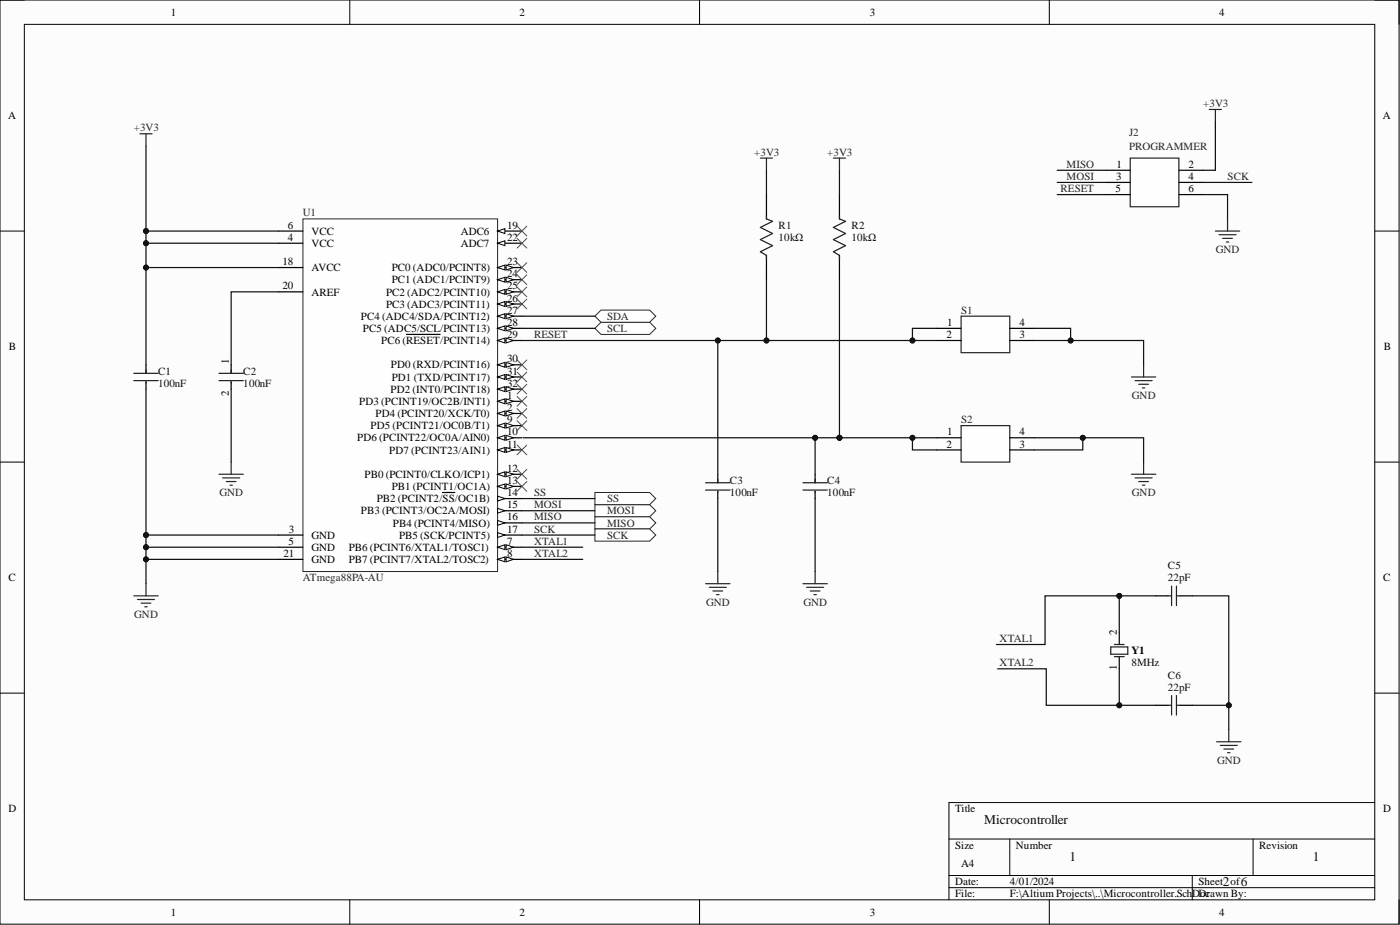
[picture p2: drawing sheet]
<svg xmlns="http://www.w3.org/2000/svg" width="292mm" height="193mm" viewBox="0 0 292 193" stroke-linecap="round" stroke-linejoin="round" font-family="sans-serif">
<defs><g id="words">
<g font-size="2.8" fill="#0e0e0e">
<text x="205.4" y="171.9">Microcontroller</text>
<text x="223.1" y="179.5">1</text>
<text x="273.9" y="179.5">1</text>
<text x="255.1" y="184.8">2</text>
<text x="258.9" y="184.8">6</text>
</g>
<g font-size="2.3">
<text x="35.6" y="3.3">1</text>
<text x="108.4" y="3.3">2</text>
<text x="181.5" y="3.3">3</text>
<text x="254.3" y="3.3">4</text>
<text x="1.7" y="24.9">A</text>
<text x="288.5" y="24.9">A</text>
<text x="232.9" y="35">1</text>
<text x="248" y="35">2</text>
<text x="232.8" y="40.1">5</text>
<text x="232.9" y="37.6">3</text>
<text x="248" y="37.6">4</text>
<text x="248" y="40.1">6</text>
<text x="60.1" y="47.7">6</text>
<text x="105.8" y="47.7">19</text>
<text x="60.1" y="50.2">4</text>
<text x="65" y="49">VCC</text>
<text x="65" y="51.5">VCC</text>
<text x="96.1" y="49">ADC6</text>
<text x="96.1" y="51.5">ADC7</text>
<text x="105.8" y="50.2">22</text>
<text x="59" y="55.3">18</text>
<text x="65" y="56.6">AVCC</text>
<text x="81.7" y="56.6">PC0 (ADC0/PCINT8)</text>
<text x="81.7" y="59.1">PC1 (ADC1/PCINT9)</text>
<text x="105.8" y="55.3">23</text>
<text x="105.8" y="57.8">24</text>
<text x="59" y="60.4">20</text>
<text x="65" y="61.6">AREF</text>
<text x="80.6" y="61.6">PC2 (ADC2/PCINT10)</text>
<text x="80.6" y="64.2">PC3 (ADC3/PCINT11)</text>
<text x="105.8" y="60.4">25</text>
<text x="105.8" y="62.9">26</text>
<text x="105.8" y="65.5">27</text>
<text x="75.3" y="66.7">PC4 (ADC4/SDA/PCINT12)</text>
<text x="75.7" y="69.3">PC5 (ADC5/SCL/PCINT13)</text>
<text x="79.5" y="71.8">PC6 (RESET/PCINT14)</text>
<text x="105.8" y="70.5">29</text>
<text x="105.8" y="68">28</text>
<text x="197.5" y="70.5">2</text>
<text x="197.7" y="68">1</text>
<text x="212.7" y="70.5">3</text>
<text x="212.7" y="68">4</text>
<text x="1.9" y="73.1">B</text>
<text x="47.7" y="75.9" transform="rotate(-90 47.7 75.9)">1</text>
<text x="81.6" y="76.9">PD0 (RXD/PCINT16)</text>
<text x="105.8" y="75.6">30</text>
<text x="288.7" y="73.1">B</text>
<text x="47.7" y="82.7" transform="rotate(-90 47.7 82.7)">2</text>
<text x="81.5" y="81.9">PD2 (INT0/PCINT18)</text>
<text x="81.7" y="79.4">PD1 (TXD/PCINT17)</text>
<text x="105.8" y="78.1">31</text>
<text x="105.8" y="80.7">32</text>
<text x="105.8" y="83.2">1</text>
<text x="75" y="84.5">PD3 (PCINT19/OC2B/INT1)</text>
<text x="77.3" y="89.6">PD5 (PCINT21/OC0B/T1)</text>
<text x="78.4" y="87">PD4 (PCINT20/XCK/T0)</text>
<text x="105.8" y="85.7">2</text>
<text x="105.8" y="88.3">9</text>
<text x="74.5" y="92.1">PD6 (PCINT22/OC0A/AIN0)</text>
<text x="81.2" y="94.6">PD7 (PCINT23/AIN1)</text>
<text x="105.8" y="90.8">10</text>
<text x="105.8" y="93.4">11</text>
<text x="197.5" y="93.4">2</text>
<text x="197.7" y="90.8">1</text>
<text x="212.7" y="93.4">3</text>
<text x="212.7" y="90.8">4</text>
<text x="76.1" y="99.7">PB0 (PCINT0/CLKO/ICP1)</text>
<text x="105.8" y="98.4">12</text>
<text x="105.8" y="101">13</text>
<text x="75.3" y="107.3">PB3 (PCINT3/OC2A/MOSI)</text>
<text x="78.6" y="104.8">PB2 (PCINT2/SS/OC1B)</text>
<text x="81.7" y="102.2">PB1 (PCINT1/OC1A)</text>
<text x="105.8" y="103.5">14</text>
<text x="105.8" y="106">15</text>
<text x="60.2" y="113.6">5</text>
<text x="60.2" y="111.1">3</text>
<text x="65" y="112.4">GND</text>
<text x="82" y="109.8">PB4 (PCINT4/MISO)</text>
<text x="83.3" y="112.4">PB5 (SCK/PCINT5)</text>
<text x="105.8" y="113.6">7</text>
<text x="105.8" y="108.6">16</text>
<text x="105.8" y="111.1">17</text>
<text x="59.1" y="116.2">21</text>
<text x="65" y="114.9">GND</text>
<text x="65" y="117.5">GND</text>
<text x="72.8" y="114.9">PB6 (PCINT6/XTAL1/TOSC1)</text>
<text x="72.8" y="117.5">PB7 (PCINT7/XTAL2/TOSC2)</text>
<text x="105.8" y="116.2">8</text>
<text x="1.8" y="121.3">C</text>
<text x="288.6" y="121.3">C</text>
<text x="233" y="132.4" transform="rotate(-90 233 132.4)">2</text>
<text x="236.1" y="136.5">Y1</text>
<text x="233" y="139.9" transform="rotate(-90 233 139.9)">1</text>
<text x="1.8" y="169.5">D</text>
<text x="199.3" y="169.5">Title</text>
<text x="288.6" y="169.5">D</text>
<text x="199.3" y="177.1">Size</text>
<text x="212" y="177.1">Number</text>
<text x="262.7" y="177.1">Revision</text>
<text x="199.3" y="184.7">Date:</text>
<text x="200.5" y="180.9">A4</text>
<text x="210.7" y="184.7">4/01/2024</text>
<text x="250" y="184.7">Sheet of</text>
<text x="35.6" y="191">1</text>
<text x="108.4" y="191">2</text>
<text x="181.5" y="191">3</text>
<text x="199.3" y="187.2">File:</text>
<text x="210.7" y="187.2">F:\Altium Projects\..\Microcontroller.Sch</text>
<text x="248.8" y="187.2">DDrawn By:</text>
<text x="250.4" y="187.2">oc</text>
<text x="254.3" y="191">4</text>
</g>
<g font-size="2.3" fill="#262626">
<text x="251" y="22.3">+3V3</text>
<text x="27.9" y="27.4">+3V3</text>
<text x="235.6" y="28.4">J2</text>
<text x="157.4" y="32.5">+3V3</text>
<text x="172.6" y="32.5">+3V3</text>
<text x="222.5" y="35">MISO</text>
<text x="235.6" y="31.2">PROGRAMMER</text>
<text x="221.3" y="40.1">RESET</text>
<text x="222.5" y="37.6">MOSI</text>
<text x="256.1" y="37.6">SCK</text>
<text x="63.2" y="45.2">U1</text>
<text x="253.7" y="52.8">GND</text>
<text x="200.5" y="65.5">S1</text>
<text x="111.4" y="70.5">RESET</text>
<text x="126.7" y="69.3">SCL</text>
<text x="126.7" y="66.7">SDA</text>
<text x="236.2" y="83.2">GND</text>
<text x="200.5" y="88.3">S2</text>
<text x="45.8" y="103.5">GND</text>
<text x="111.4" y="103.5">SS</text>
<text x="111.4" y="106">MOSI</text>
<text x="126.7" y="107.3">MOSI</text>
<text x="126.7" y="104.8">SS</text>
<text x="236.2" y="103.5">GND</text>
<text x="111.4" y="108.6">MISO</text>
<text x="111.4" y="111.1">SCK</text>
<text x="111.4" y="113.6">XTAL1</text>
<text x="126.7" y="109.8">MISO</text>
<text x="126.7" y="112.4">SCK</text>
<text x="111.4" y="116.2">XTAL2</text>
<text x="63.2" y="121.3">ATmega88PA-AU</text>
<text x="28" y="128.9">GND</text>
<text x="147.3" y="126.3">GND</text>
<text x="167.6" y="126.3">GND</text>
<text x="208.6" y="133.9">XTAL1</text>
<text x="208.6" y="139">XTAL2</text>
<text x="253.9" y="159.3">GND</text>
</g>
<g font-size="2.3" fill="#0e0e0e">
<text x="162.5" y="47.7">R1</text>
<text x="177.7" y="47.7">R2</text>
<text x="162.5" y="50.2">10kΩ</text>
<text x="177.7" y="50.2">10kΩ</text>
<text x="33" y="80.7">100nF</text>
<text x="33" y="78.1">C1</text>
<text x="50.8" y="80.7">100nF</text>
<text x="50.8" y="78.1">C2</text>
<text x="152.3" y="101">C3</text>
<text x="172.6" y="101">C4</text>
<text x="152.3" y="103.5">100nF</text>
<text x="172.6" y="103.5">100nF</text>
<text x="243.7" y="118.7">C5</text>
<text x="243.7" y="121.3">22pF</text>
<text x="236.1" y="139">8MHz</text>
<text x="243.7" y="141.6">C6</text>
<text x="243.7" y="144.1">22pF</text>
</g>
</g></defs>
<path d="M0 0h291.9v192.8h-291.9z" fill-rule="evenodd" fill="#fcfcfc"/>
<path d="M0 0h291.9v192.8h-291.9z" fill="none" stroke="#000" stroke-width=".21"/>
<path d="M5.1 5.1h281.7v182.6h-281.7z" fill-rule="evenodd" fill="#fcfcfc"/>
<g fill="none" stroke="#000" stroke-width=".21">
<path d="M0 0h5.1M5.1 5.1h281.7v182.6h-281.7zM73 0v5.1M146 0v5.1M218.9 0v5.1M286.8 0h5.1v5.1M0 48.2h5.1M286.8 48.2h5.1M0 96.4h5.1M286.8 96.4h5.1M0 144.6h5.1M286.8 144.6h5.1"/>
<path d="M198 175h88.8M210.7 175v7.6M261.4 175v7.6M286.8 167.4h-88.8v20.3M73 187.7v5.1M146 187.7v5.1M198 182.6h88.8M198 185.2h88.8M218.9 187.7v5.1M248.8 182.6v5.1M291.9 187.7v5.1"/>
</g>
<g fill="none" stroke="#262626" stroke-width=".25">
<path d="M29.2 27.9h2.5M30.5 27.9v2.5M45.7 98.9h5.1M46.5 99.7h3.5M48.2 96.4v2.5M47.2 100.5h2M48 101.2h.5M27.9 124.3h5.1M28.7 125.1h3.5M29.4 125.8h2.1M30.2 126.6h.5M30.5 121.8v2.5"/>
<path d="M253.8 154.7h5.1M254.6 155.5h3.5M255.4 156.3h2M256.1 157h.5M256.4 152.2v2.5"/>
</g>
<path d="M235.8 33h10.2v10.1h-10.2z" fill-rule="evenodd" fill="#fefefe"/>
<g fill="none" stroke="#262626" stroke-width=".25">
<path d="M158.6 33h2.6M159.9 33v2.5M173.9 33h2.5M175.1 33v2.5M235.8 33h10.2v10.1h-10.2zM252.3 22.8h2.5M253.6 22.8v2.6M253.6 48.2h5.1M254.3 49h3.6M255.1 49.7h2M255.9 50.5h.5M256.1 45.7v2.5"/>
<path d="M236.1 78.6h5M236.8 79.4h3.6M238.6 76.1v2.5M236.1 98.9h5M236.8 99.7h3.6M237.6 80.2h2M238.4 80.9h.5M238.6 96.4v2.5M149.8 119.2v2.6M170.1 119.2v2.6M237.6 100.5h2M238.4 101.2h.5"/>
<path d="M147.2 121.8h5.1M148 122.5h3.5M148.7 123.3h2.1M149.5 124h.5M167.5 121.8h5.1M168.3 122.5h3.5M169.1 123.3h2M169.8 124h.5"/>
</g>
<path d="M230.7 35.5h5.1M230.7 38.1h5.1M246 35.5h5M246 38.1h5M230.7 40.6h5.1M246 40.6h5" fill="none" stroke="#000" stroke-width=".25"/>
<path d="M124.1 105.3h11.4l1.3 1.2-1.3 1.3h-11.4z" fill-rule="evenodd" fill="#fefefe"/>
<path d="M124.1 105.3h11.4l1.3 1.2-1.3 1.3h-11.4z" fill="none" stroke="#262626" stroke-width=".21"/>
<path d="M124.1 107.8h11.4l1.3 1.3-1.3 1.3h-11.4z" fill-rule="evenodd" fill="#fefefe"/>
<path d="M124.1 107.8h11.4l1.3 1.3-1.3 1.3h-11.4z" fill="none" stroke="#262626" stroke-width=".21"/>
<path d="M124.1 110.4h11.4l1.3 1.2-1.3 1.3h-11.4z" fill-rule="evenodd" fill="#fefefe"/>
<path d="M124.1 110.4h11.4l1.3 1.2-1.3 1.3h-11.4z" fill="none" stroke="#262626" stroke-width=".21"/>
<path d="M124.1 68.5l1.3-1.3h10.1l1.3 1.3-1.3 1.3h-10.1z" fill-rule="evenodd" fill="#fefefe"/>
<path d="M124.1 68.5l1.3-1.3h10.1l1.3 1.3-1.3 1.3h-10.1z" fill="none" stroke="#262626" stroke-width=".21"/>
<path d="M124.1 66l1.3-1.3h10.1l1.3 1.3-1.3 1.2h-10.1z" fill-rule="evenodd" fill="#fefefe"/>
<path d="M124.1 66l1.3-1.3h10.1l1.3 1.3-1.3 1.2h-10.1z" fill="none" stroke="#262626" stroke-width=".21"/>
<path d="M124.1 102.7h11.4l1.3 1.3-1.3 1.3h-11.4z" fill-rule="evenodd" fill="#fefefe"/>
<path d="M124.1 102.7h11.4l1.3 1.3-1.3 1.3h-11.4z" fill="none" stroke="#262626" stroke-width=".21"/>
<path d="M63.2 45.7h40.6v73.5h-40.6z" fill-rule="evenodd" fill="#fefefe"/>
<path d="M63.2 45.7h40.6v73.5h-40.6z" fill="none" stroke="#262626" stroke-width=".21"/>
<path d="M103.8 71h5.1" fill="none" stroke="#000" stroke-width=".25"/>
<path d="M103.8 71l1.5-.5v1z" fill="#fbfbfb"/>
<path d="M103.8 71l1.5-.5v1z" fill="none" stroke="#000" stroke-width=".21"/>
<path d="M105.6 70.5l1.5 .5-1.5 .5z" fill="#fbfbfb"/>
<path d="M105.6 70.5l1.5 .5-1.5 .5z" fill="none" stroke="#000" stroke-width=".21"/>
<path d="M84.8 69.8h7M103.8 76.1h5.1" fill="none" stroke="#000" stroke-width=".25"/>
<path d="M103.8 76.1l1.5-.5v1z" fill="#fbfbfb"/>
<path d="M103.8 76.1l1.5-.5v1z" fill="none" stroke="#000" stroke-width=".21"/>
<path d="M105.6 75.6l1.5 .5-1.5 .5z" fill="#fbfbfb"/>
<path d="M105.6 75.6l1.5 .5-1.5 .5z" fill="none" stroke="#000" stroke-width=".21"/>
<path d="M103.8 78.6h5.1" fill="none" stroke="#000" stroke-width=".25"/>
<path d="M103.8 78.6l1.5-.5v1.1z" fill="#fbfbfb"/>
<path d="M103.8 78.6l1.5-.5v1.1z" fill="none" stroke="#000" stroke-width=".21"/>
<path d="M105.6 78.1l1.5 .5-1.5 .6z" fill="#fbfbfb"/>
<path d="M105.6 78.1l1.5 .5-1.5 .6z" fill="none" stroke="#000" stroke-width=".21"/>
<path d="M103.8 81.2h5.1" fill="none" stroke="#000" stroke-width=".25"/>
<path d="M103.8 81.2l1.5-.5v1z" fill="#fbfbfb"/>
<path d="M103.8 81.2l1.5-.5v1z" fill="none" stroke="#000" stroke-width=".21"/>
<path d="M105.6 80.7l1.5 .5-1.5 .5z" fill="#fbfbfb"/>
<path d="M105.6 80.7l1.5 .5-1.5 .5z" fill="none" stroke="#000" stroke-width=".21"/>
<path d="M103.8 86.3h5.1" fill="none" stroke="#000" stroke-width=".25"/>
<path d="M103.8 86.3l1.5-.6v1.1z" fill="#fbfbfb"/>
<path d="M103.8 86.3l1.5-.6v1.1z" fill="none" stroke="#000" stroke-width=".21"/>
<path d="M105.6 85.7l1.5 .6-1.5 .5z" fill="#fbfbfb"/>
<path d="M105.6 85.7l1.5 .6-1.5 .5z" fill="none" stroke="#000" stroke-width=".21"/>
<path d="M58.1 48.2h5.1M58.1 114.2h5.1M103.8 114.2h5.1" fill="none" stroke="#000" stroke-width=".25"/>
<path d="M103.8 114.2l1.5-.6v1.1z" fill="#fbfbfb"/>
<path d="M103.8 114.2l1.5-.6v1.1z" fill="none" stroke="#000" stroke-width=".21"/>
<path d="M105.6 113.6l1.5 .6-1.5 .5z" fill="#fbfbfb"/>
<path d="M105.6 113.6l1.5 .6-1.5 .5z" fill="none" stroke="#000" stroke-width=".21"/>
<path d="M103.8 116.7h5.1" fill="none" stroke="#000" stroke-width=".25"/>
<path d="M103.8 116.7l1.5-.5v1z" fill="#fbfbfb"/>
<path d="M103.8 116.7l1.5-.5v1z" fill="none" stroke="#000" stroke-width=".21"/>
<path d="M105.6 116.2l1.5 .5-1.5 .5z" fill="#fbfbfb"/>
<path d="M105.6 116.2l1.5 .5-1.5 .5z" fill="none" stroke="#000" stroke-width=".21"/>
<path d="M103.8 88.8h5.1" fill="none" stroke="#000" stroke-width=".25"/>
<path d="M103.8 88.8l1.5-.5v1z" fill="#fbfbfb"/>
<path d="M103.8 88.8l1.5-.5v1z" fill="none" stroke="#000" stroke-width=".21"/>
<path d="M105.6 88.3l1.5 .5-1.5 .5z" fill="#fbfbfb"/>
<path d="M105.6 88.3l1.5 .5-1.5 .5z" fill="none" stroke="#000" stroke-width=".21"/>
<path d="M103.8 91.3h5.1" fill="none" stroke="#000" stroke-width=".25"/>
<path d="M103.8 91.3l1.5-.5v1z" fill="#fbfbfb"/>
<path d="M103.8 91.3l1.5-.5v1z" fill="none" stroke="#000" stroke-width=".21"/>
<path d="M105.6 90.8l1.5 .5-1.5 .5z" fill="#fbfbfb"/>
<path d="M105.6 90.8l1.5 .5-1.5 .5z" fill="none" stroke="#000" stroke-width=".21"/>
<path d="M103.8 93.9h5.1" fill="none" stroke="#000" stroke-width=".25"/>
<path d="M103.8 93.9l1.5-.5v1z" fill="#fbfbfb"/>
<path d="M103.8 93.9l1.5-.5v1z" fill="none" stroke="#000" stroke-width=".21"/>
<path d="M105.6 93.4l1.5 .5-1.5 .5z" fill="#fbfbfb"/>
<path d="M105.6 93.4l1.5 .5-1.5 .5z" fill="none" stroke="#000" stroke-width=".21"/>
<path d="M103.8 98.9h5.1" fill="none" stroke="#000" stroke-width=".25"/>
<path d="M103.8 98.9l1.5-.5v1z" fill="#fbfbfb"/>
<path d="M103.8 98.9l1.5-.5v1z" fill="none" stroke="#000" stroke-width=".21"/>
<path d="M105.6 98.4l1.5 .5-1.5 .5z" fill="#fbfbfb"/>
<path d="M105.6 98.4l1.5 .5-1.5 .5z" fill="none" stroke="#000" stroke-width=".21"/>
<path d="M103.8 101.5h5.1" fill="none" stroke="#000" stroke-width=".25"/>
<path d="M103.8 101.5l1.5-.5v1z" fill="#fbfbfb"/>
<path d="M103.8 101.5l1.5-.5v1z" fill="none" stroke="#000" stroke-width=".21"/>
<path d="M105.6 101l1.5 .5-1.5 .5z" fill="#fbfbfb"/>
<path d="M105.6 101l1.5 .5-1.5 .5z" fill="none" stroke="#000" stroke-width=".21"/>
<path d="M103.8 104h5.1" fill="none" stroke="#000" stroke-width=".25"/>
<path d="M103.8 103.5l1.5 .5-1.5 .5z" fill="#fbfbfb"/>
<path d="M103.8 103.5l1.5 .5-1.5 .5z" fill="none" stroke="#000" stroke-width=".21"/>
<path d="M92.3 102.7h2.6M103.8 106.5h5.1" fill="none" stroke="#000" stroke-width=".25"/>
<path d="M103.8 106l1.5 .5-1.5 .6z" fill="#fbfbfb"/>
<path d="M103.8 106l1.5 .5-1.5 .6z" fill="none" stroke="#000" stroke-width=".21"/>
<path d="M103.8 109.1h5.1" fill="none" stroke="#000" stroke-width=".25"/>
<path d="M103.8 108.6l1.5 .5-1.5 .5z" fill="#fbfbfb"/>
<path d="M103.8 108.6l1.5 .5-1.5 .5z" fill="none" stroke="#000" stroke-width=".21"/>
<path d="M103.8 111.6h5.1" fill="none" stroke="#000" stroke-width=".25"/>
<path d="M103.8 111.1l1.5 .5-1.5 .5z" fill="#fbfbfb"/>
<path d="M103.8 111.1l1.5 .5-1.5 .5z" fill="none" stroke="#000" stroke-width=".21"/>
<path d="M58.1 55.8h5.1M103.8 55.8h5.1M58.1 60.9h5.1M58.1 116.7h5.1" fill="none" stroke="#000" stroke-width=".25"/>
<path d="M103.8 55.8l1.5-.5v1z" fill="#fbfbfb"/>
<path d="M103.8 55.8l1.5-.5v1z" fill="none" stroke="#000" stroke-width=".21"/>
<path d="M105.6 55.3l1.5 .5-1.5 .5z" fill="#fbfbfb"/>
<path d="M105.6 55.3l1.5 .5-1.5 .5z" fill="none" stroke="#000" stroke-width=".21"/>
<path d="M103.8 58.4h5.1" fill="none" stroke="#000" stroke-width=".25"/>
<path d="M103.8 58.4l1.5-.6v1.1z" fill="#fbfbfb"/>
<path d="M103.8 58.4l1.5-.6v1.1z" fill="none" stroke="#000" stroke-width=".21"/>
<path d="M105.6 57.8l1.5 .6-1.5 .5z" fill="#fbfbfb"/>
<path d="M105.6 57.8l1.5 .6-1.5 .5z" fill="none" stroke="#000" stroke-width=".21"/>
<path d="M103.8 60.9h5.1" fill="none" stroke="#000" stroke-width=".25"/>
<path d="M103.8 60.9l1.5-.5v1z" fill="#fbfbfb"/>
<path d="M103.8 60.9l1.5-.5v1z" fill="none" stroke="#000" stroke-width=".21"/>
<path d="M105.6 60.4l1.5 .5-1.5 .5z" fill="#fbfbfb"/>
<path d="M105.6 60.4l1.5 .5-1.5 .5z" fill="none" stroke="#000" stroke-width=".21"/>
<path d="M103.8 63.4h5.1" fill="none" stroke="#000" stroke-width=".25"/>
<path d="M103.8 63.4l1.5-.5v1z" fill="#fbfbfb"/>
<path d="M103.8 63.4l1.5-.5v1z" fill="none" stroke="#000" stroke-width=".21"/>
<path d="M105.6 62.9l1.5 .5-1.5 .5z" fill="#fbfbfb"/>
<path d="M105.6 62.9l1.5 .5-1.5 .5z" fill="none" stroke="#000" stroke-width=".21"/>
<path d="M103.8 66h5.1" fill="none" stroke="#000" stroke-width=".25"/>
<path d="M103.8 66l1.5-.5v1z" fill="#fbfbfb"/>
<path d="M103.8 66l1.5-.5v1z" fill="none" stroke="#000" stroke-width=".21"/>
<path d="M105.6 65.5l1.5 .5-1.5 .5z" fill="#fbfbfb"/>
<path d="M105.6 65.5l1.5 .5-1.5 .5z" fill="none" stroke="#000" stroke-width=".21"/>
<path d="M103.8 68.5h5.1" fill="none" stroke="#000" stroke-width=".25"/>
<path d="M103.8 68.5l1.5-.5v1z" fill="#fbfbfb"/>
<path d="M103.8 68.5l1.5-.5v1z" fill="none" stroke="#000" stroke-width=".21"/>
<path d="M105.6 68l1.5 .5-1.5 .5z" fill="#fbfbfb"/>
<path d="M105.6 68l1.5 .5-1.5 .5z" fill="none" stroke="#000" stroke-width=".21"/>
<path d="M58.1 50.7h5.1M103.8 48.2h5.1M58.1 111.6h5.1" fill="none" stroke="#000" stroke-width=".25"/>
<path d="M103.8 48.2l1.5-.5v1z" fill="#fbfbfb"/>
<path d="M103.8 48.2l1.5-.5v1z" fill="none" stroke="#000" stroke-width=".21"/>
<path d="M103.8 50.7h5.1" fill="none" stroke="#000" stroke-width=".25"/>
<path d="M103.8 50.7l1.5-.5v1z" fill="#fbfbfb"/>
<path d="M103.8 50.7l1.5-.5v1z" fill="none" stroke="#000" stroke-width=".21"/>
<path d="M103.8 83.7h5.1" fill="none" stroke="#000" stroke-width=".25"/>
<path d="M103.8 83.7l1.5-.5v1z" fill="#fbfbfb"/>
<path d="M103.8 83.7l1.5-.5v1z" fill="none" stroke="#000" stroke-width=".21"/>
<path d="M105.6 83.2l1.5 .5-1.5 .5z" fill="#fbfbfb"/>
<path d="M105.6 83.2l1.5 .5-1.5 .5z" fill="none" stroke="#000" stroke-width=".21"/>
<g fill="none" stroke="#4c4c4c" stroke-width=".21">
<path d="M107.9 47.2l2 2M107.9 49.7l2 2.1M107.9 54.8l2 2M107.9 57.3l2 2.1M107.9 59.9l2 2M109.9 47.2l-2 2M109.9 49.7l-2 2.1M109.9 54.8l-2 2M109.9 57.3l-2 2.1M109.9 59.9l-2 2M107.9 62.4l2 2M107.9 75.1l2 2"/>
<path d="M107.9 77.6l2 2.1M109.9 62.4l-2 2M109.9 75.1l-2 2M109.9 77.6l-2 2.1M107.9 80.2l2 2M107.9 82.7l2 2M107.9 85.2l2 2.1M107.9 87.8l2 2M107.9 92.8l2 2.1M107.9 97.9l2 2.1M109.9 80.2l-2 2M109.9 82.7l-2 2"/>
<path d="M109.9 85.2l-2 2.1M109.9 87.8l-2 2M109.9 92.8l-2 2.1M109.9 97.9l-2 2.1M107.9 100.5l2 2M109.9 100.5l-2 2"/>
</g>
<g fill="none" stroke="#000" stroke-width=".25">
<path d="M159.9 40.6v5.1M159.9 53.3v5.1M175.1 40.6v5.1M175.1 53.3v5.1M30.5 76.1v1.8M30.5 79.7v1.5M48.2 76.1v1.8M48.2 79.7v1.5M149.8 98.9v1.8M170.1 98.9v1.8M149.8 102.5v1.5M170.1 102.5v1.5"/>
<path d="M233.5 131.9v2.6M233.5 137v2.5M241.1 124.3h2.6M246.2 124.3h2.6M241.1 147.1h2.6M246.2 147.1h2.6"/>
</g>
<g fill="none" stroke="#1c1c1c" stroke-width=".25">
<path d="M159.9 44.9v.8l1.3 .5-2.6 1.2 2.6 1.3-2.6 1.3 2.6 1.2-2.6 1.3 1.3 .8v.7M175.1 44.9v.8l1.3 .5-2.5 1.2 2.5 1.3-2.5 1.3 2.5 1.2-2.5 1.3 1.2 .8v.7M27.9 77.9h5.1M27.9 79.4h5.1M30.5 77.1v.8M30.5 79.7v.2M45.7 77.9h5.1M45.7 79.4h5.1M48.2 77.1v.8M48.2 79.7v.2M149.8 100v.7M170.1 100v.7"/>
<path d="M147.2 100.7h5.1M147.2 102.2h5.1M149.8 102.5v.2M167.5 100.7h5.1M167.5 102.2h5.1M170.1 102.5v.2M231.8 135h3.5v1.5h-3.5zM232.5 134.5h2M232.5 137h2M243.7 124.3h.7M244.4 122.3v4M245.5 122.3v4"/>
<path d="M245.5 124.3h.7M243.7 147.1h.7M244.4 145.1v4.1M245.5 145.1v4.1M245.5 147.1h.7"/>
</g>
<path d="M200.5 66h10.2v7.6h-10.2z" fill-rule="evenodd" fill="#fefefe"/>
<path d="M200.5 66h10.2v7.6h-10.2z" fill="none" stroke="#262626" stroke-width=".25"/>
<path d="M195.5 68.5h5M195.5 71h5M210.7 68.5h5.1M210.7 71h5.1" fill="none" stroke="#000" stroke-width=".25"/>
<path d="M200.5 88.8h10.2v7.6h-10.2z" fill-rule="evenodd" fill="#fefefe"/>
<path d="M200.5 88.8h10.2v7.6h-10.2z" fill="none" stroke="#262626" stroke-width=".25"/>
<path d="M195.5 91.3h5M195.5 93.9h5M210.7 91.3h5.1M210.7 93.9h5.1" fill="none" stroke="#000" stroke-width=".25"/>
<path d="M220.6 35.5h10.1M220.6 38.1h10.1M251 38.1h10.2M253.6 25.4v10.1h-2.6M220.6 40.6h10.1M251 40.6h5.1v5.1M30.5 116.7h27.6" fill="none" stroke="#0e0e0e" stroke-width=".25"/>
<circle cx="30.5" cy="116.7" r=".51" fill="#0e0e0e"/>
<circle cx="30.5" cy="116.7" r=".51" fill="none" stroke="#0e0e0e" stroke-width=".21"/>
<path d="M30.5 114.2h27.6" fill="none" stroke="#0e0e0e" stroke-width=".25"/>
<circle cx="30.5" cy="114.2" r=".51" fill="#0e0e0e"/>
<circle cx="30.5" cy="114.2" r=".51" fill="none" stroke="#0e0e0e" stroke-width=".21"/>
<path d="M30.5 55.8h27.6" fill="none" stroke="#0e0e0e" stroke-width=".25"/>
<circle cx="30.5" cy="55.8" r=".51" fill="#0e0e0e"/>
<circle cx="30.5" cy="55.8" r=".51" fill="none" stroke="#0e0e0e" stroke-width=".21"/>
<path d="M108.9 66h15.2M108.9 68.5h15.2M108.9 104h15.2M108.9 106.5h15.2M108.9 109.1h15.2M108.9 111.6h15.2M108.9 114.2h12.7M108.9 116.7h12.7M248.8 124.3h7.6v27.9" fill="none" stroke="#0e0e0e" stroke-width=".25"/>
<circle cx="256.4" cy="147.1" r=".51" fill="#0e0e0e"/>
<circle cx="256.4" cy="147.1" r=".51" fill="none" stroke="#0e0e0e" stroke-width=".21"/>
<path d="M248.8 147.1h7.6" fill="none" stroke="#0e0e0e" stroke-width=".25"/>
<circle cx="256.4" cy="147.1" r=".51" fill="#0e0e0e"/>
<circle cx="256.4" cy="147.1" r=".51" fill="none" stroke="#0e0e0e" stroke-width=".21"/>
<path d="M30.5 111.6h27.6" fill="none" stroke="#0e0e0e" stroke-width=".25"/>
<circle cx="30.5" cy="111.6" r=".51" fill="#0e0e0e"/>
<circle cx="30.5" cy="111.6" r=".51" fill="none" stroke="#0e0e0e" stroke-width=".21"/>
<path d="M58.1 50.7h-27.6v25.4" fill="none" stroke="#0e0e0e" stroke-width=".25"/>
<circle cx="30.5" cy="50.7" r=".51" fill="#0e0e0e"/>
<circle cx="30.5" cy="50.7" r=".51" fill="none" stroke="#0e0e0e" stroke-width=".21"/>
<circle cx="30.5" cy="55.8" r=".51" fill="#0e0e0e"/>
<circle cx="30.5" cy="55.8" r=".51" fill="none" stroke="#0e0e0e" stroke-width=".21"/>
<path d="M30.5 81.2v40.6" fill="none" stroke="#0e0e0e" stroke-width=".25"/>
<circle cx="30.5" cy="111.6" r=".51" fill="#0e0e0e"/>
<circle cx="30.5" cy="111.6" r=".51" fill="none" stroke="#0e0e0e" stroke-width=".21"/>
<circle cx="30.5" cy="114.2" r=".51" fill="#0e0e0e"/>
<circle cx="30.5" cy="114.2" r=".51" fill="none" stroke="#0e0e0e" stroke-width=".21"/>
<circle cx="30.5" cy="116.7" r=".51" fill="#0e0e0e"/>
<circle cx="30.5" cy="116.7" r=".51" fill="none" stroke="#0e0e0e" stroke-width=".21"/>
<path d="M30.5 30.4v17.8h27.6" fill="none" stroke="#0e0e0e" stroke-width=".25"/>
<circle cx="30.5" cy="48.2" r=".51" fill="#0e0e0e"/>
<circle cx="30.5" cy="48.2" r=".51" fill="none" stroke="#0e0e0e" stroke-width=".21"/>
<path d="M30.5 48.2v2.5" fill="none" stroke="#0e0e0e" stroke-width=".25"/>
<circle cx="30.5" cy="50.7" r=".51" fill="#0e0e0e"/>
<circle cx="30.5" cy="50.7" r=".51" fill="none" stroke="#0e0e0e" stroke-width=".21"/>
<circle cx="30.5" cy="48.2" r=".51" fill="#0e0e0e"/>
<circle cx="30.5" cy="48.2" r=".51" fill="none" stroke="#0e0e0e" stroke-width=".21"/>
<path d="M159.9 35.5v5.1M175.1 35.5v5.1M58.1 60.9h-9.9v15.2M48.2 81.2v15.2M149.8 104v15.2M170.1 104v15.2M208.1 139.5h10.2v7.6h22.8" fill="none" stroke="#0e0e0e" stroke-width=".25"/>
<circle cx="233.5" cy="147.1" r=".51" fill="#0e0e0e"/>
<circle cx="233.5" cy="147.1" r=".51" fill="none" stroke="#0e0e0e" stroke-width=".21"/>
<path d="M233.5 124.3h7.6" fill="none" stroke="#0e0e0e" stroke-width=".25"/>
<circle cx="233.5" cy="124.3" r=".51" fill="#0e0e0e"/>
<circle cx="233.5" cy="124.3" r=".51" fill="none" stroke="#0e0e0e" stroke-width=".21"/>
<path d="M233.5 131.9v-7.6h-15.5v10.2h-10.1" fill="none" stroke="#0e0e0e" stroke-width=".25"/>
<circle cx="233.5" cy="124.3" r=".51" fill="#0e0e0e"/>
<circle cx="233.5" cy="124.3" r=".51" fill="none" stroke="#0e0e0e" stroke-width=".21"/>
<path d="M233.5 139.5v7.6" fill="none" stroke="#0e0e0e" stroke-width=".25"/>
<circle cx="233.5" cy="147.1" r=".51" fill="#0e0e0e"/>
<circle cx="233.5" cy="147.1" r=".51" fill="none" stroke="#0e0e0e" stroke-width=".21"/>
<path d="M109.1 91.3h66" fill="none" stroke="#0e0e0e" stroke-width=".25"/>
<circle cx="170.1" cy="91.3" r=".51" fill="#0e0e0e"/>
<circle cx="170.1" cy="91.3" r=".51" fill="none" stroke="#0e0e0e" stroke-width=".21"/>
<circle cx="175.1" cy="91.3" r=".51" fill="#0e0e0e"/>
<circle cx="175.1" cy="91.3" r=".51" fill="none" stroke="#0e0e0e" stroke-width=".21"/>
<path d="M215.8 91.3h22.8v5.1" fill="none" stroke="#0e0e0e" stroke-width=".25"/>
<circle cx="225.9" cy="91.3" r=".51" fill="#0e0e0e"/>
<circle cx="225.9" cy="91.3" r=".51" fill="none" stroke="#0e0e0e" stroke-width=".21"/>
<path d="M225.9 91.3v2.6h-10.1" fill="none" stroke="#0e0e0e" stroke-width=".25"/>
<circle cx="225.9" cy="91.3" r=".51" fill="#0e0e0e"/>
<circle cx="225.9" cy="91.3" r=".51" fill="none" stroke="#0e0e0e" stroke-width=".21"/>
<path d="M175.1 58.4v32.9" fill="none" stroke="#0e0e0e" stroke-width=".25"/>
<circle cx="175.1" cy="91.3" r=".51" fill="#0e0e0e"/>
<circle cx="175.1" cy="91.3" r=".51" fill="none" stroke="#0e0e0e" stroke-width=".21"/>
<path d="M170.1 91.3v7.6" fill="none" stroke="#0e0e0e" stroke-width=".25"/>
<circle cx="170.1" cy="91.3" r=".51" fill="#0e0e0e"/>
<circle cx="170.1" cy="91.3" r=".51" fill="none" stroke="#0e0e0e" stroke-width=".21"/>
<path d="M108.9 71h40.9v27.9" fill="none" stroke="#0e0e0e" stroke-width=".25"/>
<circle cx="149.8" cy="71" r=".51" fill="#0e0e0e"/>
<circle cx="149.8" cy="71" r=".51" fill="none" stroke="#0e0e0e" stroke-width=".21"/>
<path d="M159.9 58.4v12.6h-10.1" fill="none" stroke="#0e0e0e" stroke-width=".25"/>
<circle cx="159.9" cy="71" r=".51" fill="#0e0e0e"/>
<circle cx="159.9" cy="71" r=".51" fill="none" stroke="#0e0e0e" stroke-width=".21"/>
<circle cx="149.8" cy="71" r=".51" fill="#0e0e0e"/>
<circle cx="149.8" cy="71" r=".51" fill="none" stroke="#0e0e0e" stroke-width=".21"/>
<path d="M159.9 71h35.6" fill="none" stroke="#0e0e0e" stroke-width=".25"/>
<circle cx="159.9" cy="71" r=".51" fill="#0e0e0e"/>
<circle cx="159.9" cy="71" r=".51" fill="none" stroke="#0e0e0e" stroke-width=".21"/>
<circle cx="190.4" cy="71" r=".51" fill="#0e0e0e"/>
<circle cx="190.4" cy="71" r=".51" fill="none" stroke="#0e0e0e" stroke-width=".21"/>
<path d="M195.5 68.5h-5.1v2.5" fill="none" stroke="#0e0e0e" stroke-width=".25"/>
<circle cx="190.4" cy="71" r=".51" fill="#0e0e0e"/>
<circle cx="190.4" cy="71" r=".51" fill="none" stroke="#0e0e0e" stroke-width=".21"/>
<path d="M215.8 71h22.8v5.1" fill="none" stroke="#0e0e0e" stroke-width=".25"/>
<circle cx="223.4" cy="71" r=".51" fill="#0e0e0e"/>
<circle cx="223.4" cy="71" r=".51" fill="none" stroke="#0e0e0e" stroke-width=".21"/>
<path d="M215.8 68.5h7.6v2.5" fill="none" stroke="#0e0e0e" stroke-width=".25"/>
<circle cx="223.4" cy="71" r=".51" fill="#0e0e0e"/>
<circle cx="223.4" cy="71" r=".51" fill="none" stroke="#0e0e0e" stroke-width=".21"/>
<path d="M175.1 91.3h20.4" fill="none" stroke="#0e0e0e" stroke-width=".25"/>
<circle cx="175.1" cy="91.3" r=".51" fill="#0e0e0e"/>
<circle cx="175.1" cy="91.3" r=".51" fill="none" stroke="#0e0e0e" stroke-width=".21"/>
<circle cx="190.4" cy="91.3" r=".51" fill="#0e0e0e"/>
<circle cx="190.4" cy="91.3" r=".51" fill="none" stroke="#0e0e0e" stroke-width=".21"/>
<path d="M190.4 91.3v2.6h5.1" fill="none" stroke="#0e0e0e" stroke-width=".25"/>
<circle cx="190.4" cy="91.3" r=".51" fill="#0e0e0e"/>
<circle cx="190.4" cy="91.3" r=".51" fill="none" stroke="#0e0e0e" stroke-width=".21"/>
<use href="#words"/>
</svg>
